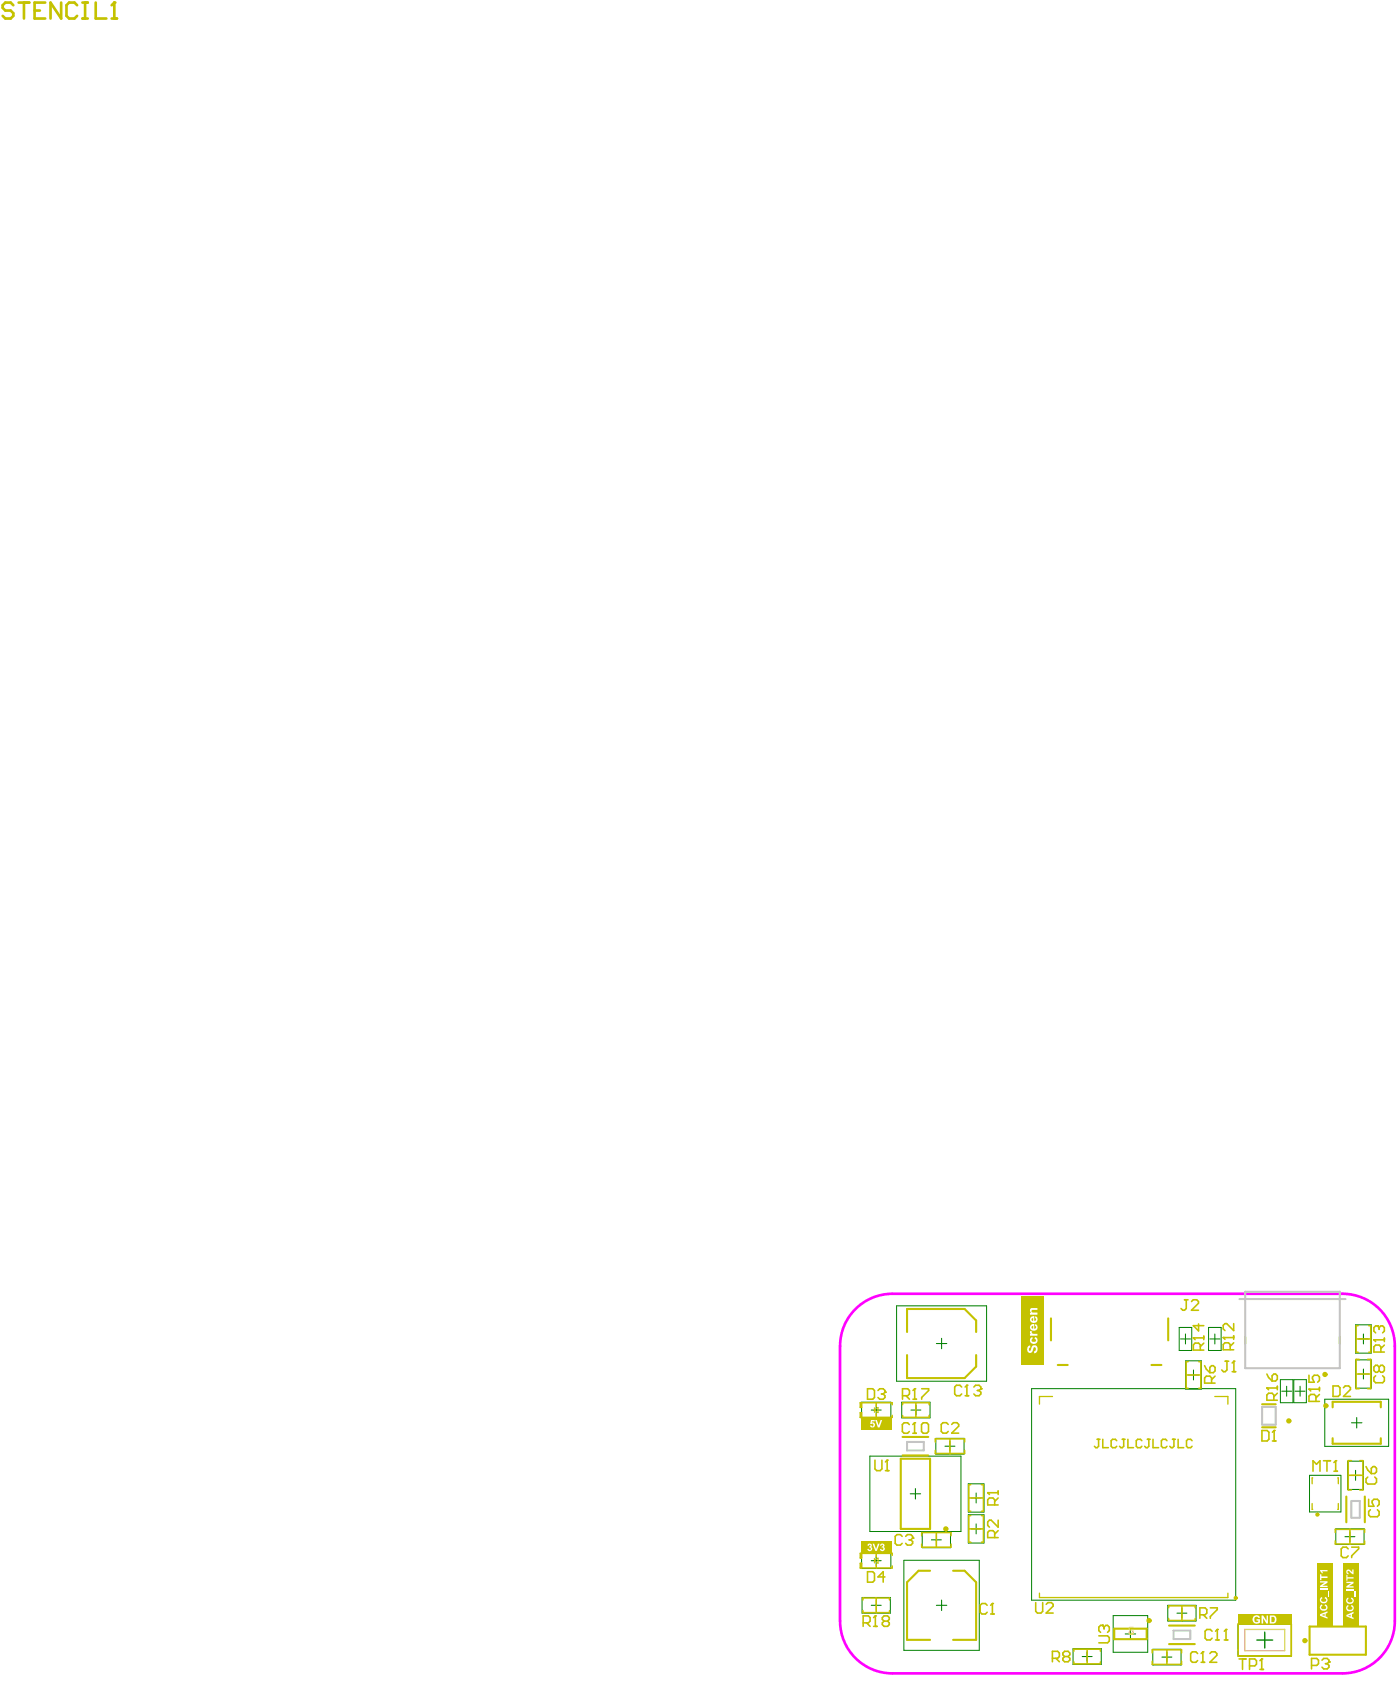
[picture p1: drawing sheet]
<svg xmlns="http://www.w3.org/2000/svg" width="444mm" height="536mm" viewBox="0 0 444 536" stroke-linecap="round" stroke-linejoin="round" font-family="sans-serif">
<path d="M272.1 415.1a16.6 16.6 0 0 1 11.2-4.4h142.9a16.6 16.6 0 0 1 16.7 16.6v87.3a16.6 16.6 0 0 1-16.7 16.6h-142.9a16.6 16.6 0 0 1-16.6-16.6v-87.3a16.6 16.6 0 0 1 5.4-12.2z" fill="none" stroke="#f0f" stroke-width=".85"/>
<g fill="none" stroke="#008000" stroke-width=".32">
<path d="M284.7 414.6h28.5v23.9h-28.5zM374.4 421.4h4v7.3h-4zM376.4 432h5v9h-5zM383.7 421.4h4v7.3h-4zM406.5 438h4v7.3h-4zM410.8 438h4v7.3h-4zM430.4 420.6h5v9h-5zM430.4 431.7h5v9h-5zM273.6 445.1h9.2v5h-9.2zM286.3 445.1h9v5h-9zM297.1 456.6h9v5h-9zM327.5 440.8h64.8v67.2h-64.8z"/>
<path d="M420.6 444.2h20.3v15h-20.3zM276.2 462.3h28.9v23.9h-28.9zM307.4 471.1h5v8.9h-5zM415.8 468.3h9.9v11.7h-9.9zM427.9 463.9h5v8.9h-5zM273.6 493h9.2v4.9h-9.2zM287 495.3h23.9v28.6h-23.9zM292.8 486.3h9v5h-9zM307.4 480.9h5v8.9h-5zM424.1 485.3h9v5h-9zM273.7 507.1h9v5h-9zM353.4 512.9h11v11.6h-11z"/>
<path d="M370.8 509.6h8.9v5h-8.9zM340.7 523.4h9v5h-9zM366 523.6h9v5h-9z"/>
</g>
<g fill="none" stroke="#008000" stroke-width=".33">
<path d="M297.3 426.5h3.3M299 424.9v3.3M374.8 425.1h3.2M376.4 423.5v3.1M377.4 436.5h3.1M378.9 434.9v3.2M384.1 425.1h3.2M385.7 423.5v3.1M431.3 436.2h3.2M431.3 425.1h3.2M432.9 423.5v3.1M432.9 434.6v3.2"/>
<path d="M276.6 447.6h3.2M278.2 446.1v3.1M289.2 447.6h3.2M290.8 446.1v3.1M300 459.1h3.2M301.6 457.5v3.2M406.9 441.6h3.2M408.5 440.1v3.1M411.2 441.6h3.2M412.8 440.1v3.1M429.1 451.7h3.3M430.8 450v3.3"/>
<path d="M289 474.2h3.3M290.6 472.6v3.3M308.3 475.5h3.2M309.9 474v3.1M428.8 468.3h3.2M430.4 466.8v3.1M276.6 495.4h3.2M278.2 493.9v3.1M295.7 488.8h3.2M297.3 487.3v3.1M308.3 485.4h3.2M309.9 483.8v3.1"/>
<path d="M427 487.8h3.2M428.6 486.3v3.1M276.6 509.6h3.2M278.2 508v3.2M297.3 509.6h3.3M299 508v3.3M357.3 518.7h3.3M358.9 517v3.4M373.7 512.1h3.1M375.3 510.5v3.2M343.6 525.9h3.1M345.2 524.3v3.2"/>
<path d="M368.9 526.1h3.2M370.5 524.5v3.1"/>
</g>
<path d="M393.1 515.6h16.9v10.1h-16.9zM401.6 518.1v5.1M399 520.7h5.1" fill="none" stroke="#008000" stroke-width=".42"/>
<g fill="none" stroke="#c4c200" stroke-width=".5">
<path d="M376.6 436.5h4.7M377.2 432.3h-.6v8.4h.6M380.6 432.3h.7v8.4h-.7M430.6 436.2h4.6M430.6 425.1h4.6M431.2 420.8h-.6v8.5h.6M431.6 431.5h-1v9.4h1M434.2 431.5h1v9.4h-1M434.6 420.8h.6v8.5h-.6M273.6 445.3v1.5h-.5v-1.5h10.2v.6M278.2 445.3v1.2M278.2 448.8v1.2"/>
<path d="M283.3 449.3v.7h-10.2v-1.5h.5v1.5M286.6 445.9v-.6h8.4v.6M286.6 449.3v.7h8.4v-.7M290.8 445.3v4.7M297 457.8v-1h9.3v1M301.6 456.8v4.6M297 460.4v1h9.3v-1M307.6 475.5h4.6M308.2 471.3h-.6v8.5h.6M311.6 471.3h.6v8.5h-.6M428.1 468.3h4.6M429.1 463.7h-1v9.3h1"/>
<path d="M431.7 463.7h1v9.3h-1M273.6 493.1v1.5h-.5v-1.5h10.2v.7M278.2 493.1v1.2M278.2 496.6v1.2M283.3 497.1v.7h-10.2v-1.5h.5v1.5M292.6 487.5v-1h9.3v1M292.6 490.2v1h9.3v-1M297.3 486.5v4.7M307.6 485.4h4.6M308.2 481.1h-.6v8.5h.6M311.6 481.1h.6v8.5h-.6M424 486.5v-1h9.3v1"/>
<path d="M424 489.2v1h9.3v-1M428.6 485.5v4.7M274 507.9v-.6h8.4v.6M274 511.3v.6h8.4v-.6M278.2 507.3v4.6M371 510.4v-.6h8.5v.6M371 513.8v.6h8.5v-.6M375.3 509.8v4.6M340.9 524.2v-.6h8.5v.6M340.9 527.6v.6h8.5v-.6M345.2 523.6v4.6M365.8 524.7v-1h9.3v1"/>
<path d="M365.8 527.4v1h9.3v-1M370.5 523.7v4.7"/>
</g>
<path d="M277.6 447.6l1.2-.8v1.7zM277.6 446.9v1.5M277.6 495.4l1.2-.8v1.7zM277.6 494.7v1.5" fill="none" stroke="#c4c200" stroke-width=".33"/>
<path d="M334.2 443.3h-4.2v2.5M385.7 443.3h4.1v2.5M416.6 477.3v1.9h.2M416.8 469.2h-.2v1.8M424.7 469.2h.2v1.8M424.9 477.3v1.9h-.2M330 505.8v1.4h59.8v-1.4" fill="none" stroke="#c4c200" stroke-width=".42"/>
<g fill="none" stroke="#c4c200" stroke-width=".67">
<path d="M333.7 418.5v7M370.9 418.5v7M288 422.9v-7.4h18.3l3.6 3.7v3.7M288 430.2v7.3h18.3l3.6-3.7v-3.6M335.8 433.3h3.2M365.6 433.3h3.1M395.3 424.5v2M425.4 424.5v2M286.6 456.2h8.1M400.7 445.8h4.3M400.7 453.1h4.3M423.1 446.8v-1.8h15.3v1.8"/>
<path d="M423.1 456.6v1.7h15.3v-1.7M286 463.1h9.3v22.3h-9.3zM286.6 462h8.1M427.5 475.1v8.2M433.3 475.1v8.2M295.3 498.6h-3.7l-3.6 3.7v18.3h7.3M302.6 498.6h3.7l3.6 3.7v18.3h-7.3M353.8 517h10.3v3.4h-10.3zM371.2 516.1h8.1M415.8 516.4h17.9v8.9h-17.9zM371.2 521.9h8.1"/>
</g>
<path d="M393.1 515.6h16.9v10.1h-16.9z" fill="none" stroke="#c4c200" stroke-width=".51"/>
<path d="M273.3 489.4h9.8v3.5h-9.8z" fill-rule="evenodd" fill="#c4c200"/>
<g fill="#fff">
<path d="M275.6 490.1l.4-.1a.66 .66 0 0 1 .7 .3 .66 .66 0 0 1-.1 .8h-.1a.74 .74 0 0 1 0 1.3 .74 .74 0 0 1-1.1-.6l.4-.1a.39 .39 0 0 0 .5 .3 .39 .39 0 0 0 .2-.5 .39 .39 0 0 0-.5-.2v-.4a.25 .25 0 0 0 .4-.2 .25 .25 0 0 0-.3-.3 .25 .25 0 0 0-.2 .3h-.5z"/>
<path d="M277 490.1h.6l.5 1.7 .6-1.7h.5l-.8 2.2h-.5z"/>
<path d="M279.5 490.3h.1a.66 .66 0 0 1 .9-.1 .66 .66 0 0 1 .1 1 .74 .74 0 0 1-.1 1.2 .74 .74 0 0 1-1.1-.6l.4-.1a.36 .36 0 0 0 .4 .3 .36 .36 0 0 0 .3-.4 .36 .36 0 0 0-.3-.4l-.3 .1 .1-.4a.28 .28 0 0 0 .4-.2 .28 .28 0 0 0-.3-.3 .28 .28 0 0 0-.3 .3h-.4z"/>
</g>
<path d="M273.3 450.2h9.8v3.5h-9.8z" fill-rule="evenodd" fill="#c4c200"/>
<g fill="#fff">
<path d="M276.5 450.8h1.2v.4h-.8l-.1 .4a.79 .79 0 0 1 .9 .6 .79 .79 0 0 1-.6 1 .79 .79 0 0 1-.9-.6l.5-.1a.37 .37 0 0 0 .6 .1 .37 .37 0 0 0-.2-.6l-.8 .1z"/>
<path d="M277.9 450.8h.5l.6 1.7 .6-1.7h.5l-.9 2.4h-.5z"/>
</g>
<path d="M393 512.6h17v3h-17z" fill-rule="evenodd" fill="#c4c200"/>
<g fill="#fff">
<path d="M398 513.1l.7-.2a.94 .94 0 0 1 1.3 .6l-.5 .1a.78 .78 0 0 0-1.1-.1 .78 .78 0 0 0 0 1.1l.2 .4h.7l.2-.5h-.6v-.5h1.1v1.1l-1.1 .3a1.34 1.34 0 0 1-1.2-.9 1.34 1.34 0 0 1 .3-1.4z"/>
<path d="M400.5 512.9h.6l1 1.6v-1.6h.5v2.5h-.5l-1-1.7v1.7h-.6z"/>
<path d="M403.7 513.3v1.7h.5a.87 .87 0 0 0 .6-.9 .87 .87 0 0 0-.8-.8zM403.2 512.9h1a1.27 1.27 0 0 1 1.1 1.3 1.27 1.27 0 0 1-1.2 1.2h-.9z"/>
</g>
<path d="M418.1 496.1h5v20h-5z" fill-rule="evenodd" fill="#c4c200"/>
<g fill="#fff">
<path d="M419.4 509.5l.3-.2 .2 .5a.59 .59 0 0 0-.3 .9 .59 .59 0 0 0 .9 .1 .51 .51 0 0 0 .6-.4 .51 .51 0 0 0-.5-.6l.1-.5 .2 .1a1.16 1.16 0 0 1-.2 2 1.16 1.16 0 0 1-1.7-1.1z"/>
<path d="M419.2 507.3l.5-.4 .2 .6a.59 .59 0 0 0-.3 .8 .59 .59 0 0 0 .9 .2 .51 .51 0 0 0 .6-.5 .51 .51 0 0 0-.5-.5l.2-.6 .6 .6a1.18 1.18 0 0 1-1.3 1.5 1.18 1.18 0 0 1-.9-1.7z"/>
<path d="M421.8 505h.3v1.9h-.3z"/>
<path d="M419.1 504.2h2.4v.6h-2.4z"/>
<path d="M419.1 502h2.4v.5l-1.6 .9h1.6v.4h-2.4v-.4l1.5-1h-1.5z"/>
<path d="M419.1 499.8h.4v.6h2v.6h-2v.6h-.4z"/>
<path d="M419.1 498.4h2.4v.4h-1.7l.3 .6h-.4l-.6-.6z"/>
<path d="M419.6 512.7l1 .3v-.6zM419.1 512.4l2.4-.9v.5l-.6 .3v.9l.6 .2v.5l-2.4-1z"/>
</g>
<path d="M426.5 496.1h4.9v20h-4.9z" fill-rule="evenodd" fill="#c4c200"/>
<g fill="#fff">
<path d="M427.7 509.7l.4-.2v.5a.61 .61 0 0 0-.2 .9 .61 .61 0 0 0 .9 .1 .51 .51 0 0 0 .6-.5 .51 .51 0 0 0-.5-.5l.2-.5a1.12 1.12 0 0 1 .5 1.6 1.12 1.12 0 0 1-1.6 .3l-.4-.3a1.03 1.03 0 0 1 .1-1.4z"/>
<path d="M427.7 507.3l.4-.2v.5a.69 .69 0 0 0 0 1 .69 .69 0 0 0 1 0 .52 .52 0 0 0 .3-.5 .52 .52 0 0 0-.5-.5l.2-.4a1.09 1.09 0 0 1 .5 1.6 1.09 1.09 0 0 1-1.6 .3l-.2-.1a1.13 1.13 0 0 1-.1-1.7z"/>
<path d="M430.1 505.2h.3v1.8h-.3z"/>
<path d="M427.5 504.5h2.3v.4h-2.3z"/>
<path d="M427.5 502.1h2.3v.5l-1.6 1h1.6v.4h-2.3v-.4l1.5-1h-1.5z"/>
<path d="M427.5 499.9h.3v.8h2v.4h-2v.7h-.3z"/>
<path d="M427.7 498.3l1 .1 .6 .8v-.9h.5v1.6l-1.1-.7a.54 .54 0 0 0-.3-.4 .54 .54 0 0 0-.6 .1l.3 .9a.82 .82 0 0 1-.6-.6 .82 .82 0 0 1 .2-.9z"/>
<path d="M428 512.9l.8 .3v-.6zM427.5 512.7l2.3-1v.5l-.6 .2v1l.6 .1v.5l-2.3-.9z"/>
</g>
<path d="M324.3 411.5h7v21.7h-7z" fill-rule="evenodd" fill="#c4c200"/>
<g fill="#fff">
<path d="M326.4 427.4l.7-.2v.5a.65 .65 0 0 0-.4 .6 .65 .65 0 0 0 .3 .6l.4-.7a1.15 1.15 0 0 1 1.2-1.1 1.35 1.35 0 0 1 .8 1.3 1.35 1.35 0 0 1-1 1.2l-.1-.6a.63 .63 0 0 0 .6-.7 .63 .63 0 0 0-.7-.6l-.2 .5a1.01 1.01 0 0 1-.6 1.2 1.01 1.01 0 0 1-1.2-.5l-.1-.6z"/>
<path d="M327.3 424.7l.5-.2 .1 .5a.56 .56 0 0 0-.3 .9 .56 .56 0 0 0 .9 .1 .47 .47 0 0 0 .5-.5 .47 .47 0 0 0-.5-.5l.1-.5a1.19 1.19 0 0 1 .7 1.5 1.19 1.19 0 0 1-1.6 .6 1.19 1.19 0 0 1-.6-1.6z"/>
<path d="M327.1 422.5l.5 .3a.55 .55 0 0 0 .2 .6 .55 .55 0 0 0 .6 0h1v.6h-2.4v-.6h.4l-.4-.2z"/>
<path d="M327.3 415.3h2.1v.5h-1.2a.48 .48 0 0 0-.8 .4 .48 .48 0 0 0 .7 .5h1.3v.7h-2.4v-.6h.4l-.4-.5z"/>
<path d="M327.8 420.9v.1a.45 .45 0 0 0-.3 .5 .45 .45 0 0 0 .5 .3v-.9zM327.4 420.5l1-.2v1.5a.48 .48 0 0 0 .6-.3 .48 .48 0 0 0-.4-.6l.1-.6a1.13 1.13 0 0 1 .5 1.6 1.13 1.13 0 0 1-1.5 .4 1.13 1.13 0 0 1-.4-1.6z"/>
<path d="M327.6 418.5a.44 .44 0 0 0-.1 .6 .44 .44 0 0 0 .5 .2v-.8zM327.4 418l1-.2v1.5a.44 .44 0 0 0 .5-.3 .44 .44 0 0 0-.3-.5l.1-.6a1.15 1.15 0 0 1 .5 1.7 1.15 1.15 0 0 1-1.8 0l-.4-.5z"/>
</g>
<g fill="none" stroke="#c4c200" stroke-width=".5">
<path d="M348.4 456.9h.8M348.8 456.9v2.2l-.4 .5h-.5l-.4-.5M350.1 456.9v2.7h1.8M354.6 457.4l-.5-.5h-.9l-.4 .5v1.7l.4 .5h.9l.5-.5M356.3 456.9h.9M356.8 456.9v2.2l-.5 .5h-.4l-.5-.5M358.1 456.9v2.7h1.8M362.5 457.4l-.4-.5h-.9l-.4 .5v1.7l.4 .5h.9l.4-.5M364.3 456.9h.9M364.8 456.9v2.2l-.5 .5h-.4l-.5-.5M366.1 456.9v2.7h1.8M370.5 457.4l-.4-.5h-.9l-.5 .5v1.7l.5 .5h.9l.4-.5"/>
<path d="M372.3 456.9h.9M372.7 456.9v2.2l-.4 .5h-.5l-.4-.5M374.1 456.9v2.7h1.7M378.5 457.4l-.5-.5h-.8l-.5 .5v1.7l.5 .5h.8l.5-.5"/>
</g>
<path d="M274 515.2h1.7l.6-.6v-1.1l-.6-.5h-1.7v3.3M275.2 515.2l1.1 1.1M277.4 516.3h1.1M277.9 513v3.3" fill="none" stroke="#c4c200" stroke-width=".51"/>
<circle cx="277.9" cy="513" r=".25" fill="#c4c200"/>
<path d="M286.5 443.1h1.7l.6-.6v-1.1l-.6-.5h-1.7v3.3M287.6 443.1l1.2 1.1M289.9 444.2h1.1M290.4 440.9v3.3M277.9 513l-.5 .5M280.7 514.6l-.6-.5v-.6l.6-.5h1.1l.6 .5v.6l-.6 .5M280.7 514.6l-.6 .6v.5l.6 .6h1.1l.6-.6v-.5l-.6-.6M280.7 514.6h1.1" fill="none" stroke="#c4c200" stroke-width=".51"/>
<circle cx="290.4" cy="440.9" r=".25" fill="#c4c200"/>
<path d="M275.4 440.9h1.7l.5 .5v2.2l-.5 .6h-1.7zM278.8 441.4l.5-.5h1.1l.6 .5v.6M290.4 440.9l-.5 .5M292.6 440.9h2.2v.5l-2.2 2.2v.6M275.4 499h1.7l.5 .5v2.2l-.5 .6h-1.7zM281 500.6h-2.2l1.6-1.6v3.3" fill="none" stroke="#c4c200" stroke-width=".51"/>
<circle cx="281" cy="442" r=".25" fill="#c4c200"/>
<path d="M279.9 442.5h.5M280.4 442.5l.6 .6v.5l-.6 .6h-1.1l-.5-.6M281 442l-.6 .5" fill="none" stroke="#c4c200" stroke-width=".51"/>
<g fill="none" stroke="#c4c200" stroke-width=".85">
<path d="M4.2 1.7l-.8-.9h-1.7l-.8 .9v.8l.8 .8h1.7l.8 .9v.8l-.8 .9h-1.7l-.8-.9M5.9 .8h3.4M7.6 .8v5.1M11 3.3h1.7M14.4 .8h-3.4v5.1h3.4M19.4 .8v5.1l-3.4-5.1v5.1M24.5 1.7l-.9-.9h-1.6l-.9 .9v3.3l.9 .9h1.6l.9-.9M26.2 .8h1.7M26.2 5.9h1.7M27 .8v5.1M30.4 .8v5.1h3.4M35.5 5.9h1.6"/>
<path d="M36.3 .8v5.1"/>
</g>
<circle cx="36.3" cy=".8" r=".42" fill="#c4c200"/>
<path d="M36.3 .8l-.8 .9" fill="none" stroke="#c4c200" stroke-width=".85"/>
<path d="M393.4 526.6h2.2M394.5 526.6v3.4M396.7 528.9h1.7l.5-.6v-1.1l-.5-.6h-1.7v3.4M400 530h1.1M400.6 526.6v3.4" fill="none" stroke="#c4c200" stroke-width=".51"/>
<circle cx="400.6" cy="526.6" r=".25" fill="#c4c200"/>
<path d="M423.2 440h1.7l.5 .5v2.3l-.5 .5h-1.7zM426.6 440.5l.5-.5h1.1l.6 .5v.6l-2.2 2.2h2.2M400.6 526.6l-.6 .6M416.4 528.7h1.7l.5-.6v-1.1l-.5-.5h-1.7v3.3M419.7 527l.6-.5h1.1l.5 .5v.6" fill="none" stroke="#c4c200" stroke-width=".51"/>
<circle cx="421.9" cy="527.6" r=".25" fill="#c4c200"/>
<path d="M402.2 440.6h3.4M404.4 444.5v-1.7l-.5-.5h-1.1l-.6 .5v1.7h3.4M405.6 442.3l-1.2 1.1M405.6 440.1v1.1M420.8 528.1h.6M421.4 528.1l.5 .6v.6l-.5 .5h-1.1l-.6-.5M421.9 527.6l-.5 .5" fill="none" stroke="#c4c200" stroke-width=".51"/>
<circle cx="402.2" cy="440.6" r=".25" fill="#c4c200"/>
<path d="M402.2 436.2l.6 1.1 1.1 1.1M404.4 436.2h.6l.6 .6v1.1l-.6 .5h-1.1v-1.6zM402.2 440.6l.6 .6M415.6 441h3.3M417.8 444.9v-1.7l-.5-.5h-1.1l-.6 .5v1.7h3.3M418.9 442.7l-1.1 1.1M418.9 440.5v1.1" fill="none" stroke="#c4c200" stroke-width=".51"/>
<circle cx="415.6" cy="441" r=".25" fill="#c4c200"/>
<path d="M415.6 436.6v2.2h1.7l-.6-1.1v-.6l.6-.5h1.1l.5 .5v1.1l-.5 .6M415.6 441l.6 .6M428 491.7l-.5-.5h-1.1l-.6 .5v2.2l.6 .6h1.1l.5-.6M429.2 491.2h2.2v.5l-2.2 2.2v.6M348.9 519.3h2.7l.6 .6v1.1l-.6 .5h-2.7M350 516h-.6l-.5 .5v1.2l.5 .5" fill="none" stroke="#c4c200" stroke-width=".51"/>
<circle cx="350" cy="516" r=".25" fill="#c4c200"/>
<path d="M277.8 463.5v2.8l.6 .6h1.1l.5-.6v-2.8M281.1 466.9h1.1M281.7 463.5v3.4M328.8 508.8v2.7l.6 .6h1.1l.6-.6v-2.7M332.2 509.3l.5-.5h1.1l.6 .5v.6l-2.2 2.2h2.2M350 516l.5 .5M350.5 516.5v.6M350.5 516.5l.6-.5h.5l.6 .5v1.2l-.6 .5" fill="none" stroke="#c4c200" stroke-width=".51"/>
<circle cx="281.7" cy="463.5" r=".25" fill="#c4c200"/>
<path d="M378.9 424.7h3.3M381.1 428.6v-1.7l-.6-.5h-1.1l-.5 .5v1.7h3.3M382.2 426.4l-1.1 1.1M382.2 424.2v1.1M281.7 463.5l-.6 .6" fill="none" stroke="#c4c200" stroke-width=".51"/>
<circle cx="378.9" cy="424.7" r=".25" fill="#c4c200"/>
<path d="M378.9 424.7l.5 .6M380.5 420.3v2.2l-1.6-1.7h3.3M436.2 425.3h3.3M438.4 429.2v-1.6l-.5-.6h-1.1l-.6 .6v1.6h3.3M439.5 427l-1.1 1.1M439.5 424.8v1.1" fill="none" stroke="#c4c200" stroke-width=".51"/>
<circle cx="436.2" cy="425.3" r=".25" fill="#c4c200"/>
<path d="M436.2 425.3l.6 .6M437.3 420.9h-.5l-.6 .6v1.1l.6 .5" fill="none" stroke="#c4c200" stroke-width=".51"/>
<circle cx="437.3" cy="420.9" r=".25" fill="#c4c200"/>
<path d="M388.4 424.6h3.3M390.6 428.5v-1.7l-.6-.5h-1.1l-.5 .5v1.7h3.3M391.7 426.3l-1.1 1.1M391.7 424.1v1.1M437.3 420.9l.6 .6M437.9 421.5v.5M437.9 421.5l.5-.6h.6l.5 .6v1.1l-.5 .5" fill="none" stroke="#c4c200" stroke-width=".51"/>
<circle cx="388.4" cy="424.6" r=".25" fill="#c4c200"/>
<g fill="none" stroke="#c4c200" stroke-width=".51">
<path d="M382.5 433.5l.5 1.2 1.1 1.1M384.1 434.1l.6-.6h.5l.6 .6v1.1l-.6 .6h-1.1zM384.7 439.1v-1.7l-.6-.5h-1.1l-.5 .5v1.7h3.3M385.8 436.9l-1.1 1.1M388.4 424.6l.5 .6M391.7 420.2v2.2l-2.2-2.2h-.6l-.5 .5v1.2l.5 .5M313.6 473.9h3.3M315.8 477.8v-1.7l-.5-.6h-1.2l-.5 .6v1.7h3.3M316.9 473.3v1.1M316.9 475.5l-1.1 1.2M315.8 488.1v-1.6l-.5-.6h-1.2l-.5 .6v1.6h3.3M316.9 482.6v2.2l-2.2-2.2h-.6l-.5 .5v1.2l.5 .5"/>
<path d="M316.9 485.9l-1.1 1.1M380.9 512.6h1.7l.6-.5v-1.1l-.6-.6h-1.7v3.3M382.1 512.6l1.1 1.1M384.3 510.4h2.2v.6l-2.2 2.2v.5M334.1 526.4h1.7l.6-.5v-1.1l-.6-.6h-1.7v3.3M335.2 526.4l1.2 1.1M338 525.9l-.5-.6v-.5l.5-.6h1.1l.6 .6v.5l-.6 .6M338 525.9l-.5 .5v.6l.5 .5h1.1l.6-.5v-.6l-.6-.5M338 525.9h1.1"/>
</g>
<circle cx="313.6" cy="473.9" r=".25" fill="#c4c200"/>
<path d="M313.6 473.9l.5 .5M416.9 467.1v-3.4l1.1 1.1 1.1-1.1v3.4M420.2 463.7h2.2M421.3 463.7v3.4M423.5 467.1h1.1M424.1 463.7v3.4" fill="none" stroke="#c4c200" stroke-width=".51"/>
<circle cx="424.1" cy="463.7" r=".25" fill="#c4c200"/>
<path d="M376.1 412.6h1.1M376.6 412.6v2.8l-.5 .5h-.6l-.5-.5M378.3 413.2l.6-.6h1.1l.5 .6v.5l-2.2 2.2h2.2M389 432.1h1.1M389.6 432.1v2.8l-.6 .6h-.6l-.5-.6M391.2 435.5h1.1M391.8 432.1v3.4M424.1 463.7l-.6 .6" fill="none" stroke="#c4c200" stroke-width=".51"/>
<circle cx="391.8" cy="432.1" r=".25" fill="#c4c200"/>
<path d="M391.8 432.1l-.6 .6M400.7 454.1h1.6l.6 .6v2.2l-.6 .5h-1.6zM404 457.4h1.1M404.5 454.1v3.3" fill="none" stroke="#c4c200" stroke-width=".51"/>
<circle cx="404.5" cy="454.1" r=".25" fill="#c4c200"/>
<path d="M307 439.8v3.3M305.3 440.3l-.5-.5h-1.1l-.6 .5v2.2l.6 .6h1.1l.5-.6M306.4 443.1h1.1M404.5 454.1l-.5 .6" fill="none" stroke="#c4c200" stroke-width=".51"/>
<circle cx="307" cy="439.8" r=".25" fill="#c4c200"/>
<path d="M307 439.8l-.6 .5M309.2 440.3l.6-.5h1.1l.5 .5v.6" fill="none" stroke="#c4c200" stroke-width=".51"/>
<circle cx="311.4" cy="440.9" r=".25" fill="#c4c200"/>
<path d="M310.3 441.4h.6M310.9 441.4l.5 .6v.5l-.5 .6h-1.1l-.6-.6M311.4 440.9l-.5 .5M380.2 524.9l-.5-.5h-1.1l-.6 .5v2.3l.6 .5h1.1l.5-.5M381.4 527.7h1.1M381.9 524.4v3.3" fill="none" stroke="#c4c200" stroke-width=".51"/>
<circle cx="381.9" cy="524.4" r=".25" fill="#c4c200"/>
<path d="M384.8 517.8l-.5-.5h-1.1l-.6 .5v2.3l.6 .5h1.1l.5-.5M386.5 517.3v3.3M381.9 524.4l-.5 .5M384.1 524.9l.6-.5h1.1l.5 .5v.6l-2.2 2.2h2.2M385.9 520.6h1.1" fill="none" stroke="#c4c200" stroke-width=".51"/>
<circle cx="386.5" cy="517.3" r=".25" fill="#c4c200"/>
<path d="M386.5 517.3l-.6 .5M389.3 517.3v3.3M388.7 520.6h1.1" fill="none" stroke="#c4c200" stroke-width=".51"/>
<circle cx="389.3" cy="517.3" r=".25" fill="#c4c200"/>
<path d="M288.7 452.2l-.5-.5h-1.2l-.5 .5v2.2l.5 .6h1.2l.5-.6M289.8 455h1.1M290.4 451.7v3.3M389.3 517.3l-.6 .5" fill="none" stroke="#c4c200" stroke-width=".51"/>
<circle cx="290.4" cy="451.7" r=".25" fill="#c4c200"/>
<g fill="none" stroke="#c4c200" stroke-width=".51">
<path d="M436.8 436.8l-.6 .5v1.1l.6 .6h2.2l.5-.6v-1.1l-.5-.5M437.9 434l-.6-.6h-.5l-.6 .6v1.1l.6 .5h.5l.6-.5M437.9 434l.5-.6h.6l.5 .6v1.1l-.5 .5h-.6l-.5-.5M437.9 434v1.1M290.4 451.7l-.6 .5M293.1 451.7h1.1l.6 .5v2.2l-.6 .6h-1.1l-.5-.6v-2.2zM433.7 465.6l.6 1.1 1.1 1.1M434.3 468.9l-.6 .6v1.1l.6 .5h2.2l.5-.5v-1.1l-.5-.6M434.5 476v2.2h1.7l-.5-1.1v-.6l.5-.5h1.1l.6 .5v1.1l-.6 .6M435.1 479.3l-.6 .5v1.1l.6 .6h2.2l.6-.6v-1.1l-.6-.5M435.9 465.6h.6l.5 .5v1.1l-.5 .6h-1.1v-1.7zM286.4 487.7l-.5-.5h-1.1l-.6 .5v2.2l.6 .6h1.1l.5-.6"/>
<path d="M287.5 487.7l.6-.5h1.1l.6 .5v.6"/>
</g>
<circle cx="289.8" cy="488.3" r=".25" fill="#c4c200"/>
<path d="M301.1 452.2l-.6-.6h-1.1l-.6 .6v2.2l.6 .6h1.1l.6-.6M302.2 452.2l.5-.6h1.1l.6 .6v.5l-2.2 2.3h2.2M288.7 488.8h.5M289.2 488.8l.6 .6v.5l-.6 .6h-1.1l-.6-.6M289.8 488.3l-.6 .5M313.4 509.6l-.5-.5h-1.1l-.6 .5v2.2l.6 .6h1.1l.5-.6M314.5 512.4h1.1M315.1 509.1v3.3" fill="none" stroke="#c4c200" stroke-width=".51"/>
<circle cx="315.1" cy="509.1" r=".25" fill="#c4c200"/>
<path d="M315.1 509.1l-.6 .5" fill="none" stroke="#c4c200" stroke-width=".51"/>
<g fill="none" stroke="#c4c200" stroke-width=".67">
<circle cx="418.3" cy="480.8" r=".33"/>
<circle cx="392.3" cy="507.3" r=".33"/>
</g>
<g fill="none" stroke="#c4c200" stroke-width=".83">
<circle cx="420.7" cy="436.3" r=".42"/>
<circle cx="409.2" cy="451.1" r=".42"/>
<circle cx="421" cy="446.3" r=".42"/>
<circle cx="300.3" cy="485.4" r=".42"/>
<circle cx="364.8" cy="514.5" r=".42"/>
<circle cx="414.3" cy="520.8" r=".42"/>
</g>
<path d="M395.2 517.3h12.7v6.7h-12.7z" fill="none" stroke="#f6b26b" stroke-width=".42"/>
<path d="M358.7 517.9l-.2 .7 .2 .2 .5-.2M359.2 518.6l.2 .2M359.2 518.4v.2M359.4 518.8h.1M359.6 517.9l.2 .7-.4 .2M359.8 516.6h-1.1l-.2 .2 .2 .7h1.1" fill="none" stroke="#f6b26b" stroke-width=".32"/>
<path d="M393.5 412.4h33.7M395.3 410.1h30.1v24.2h-30.1zM288 457.8h5.3v2.7h-5.3zM400.7 446.6h4.3v5.7h-4.3zM429 476.5h2.7v5.3h-2.7zM372.6 517.6h5.3v2.7h-5.3z" fill="none" stroke="#c4c4c4" stroke-width=".67"/>
</svg>
